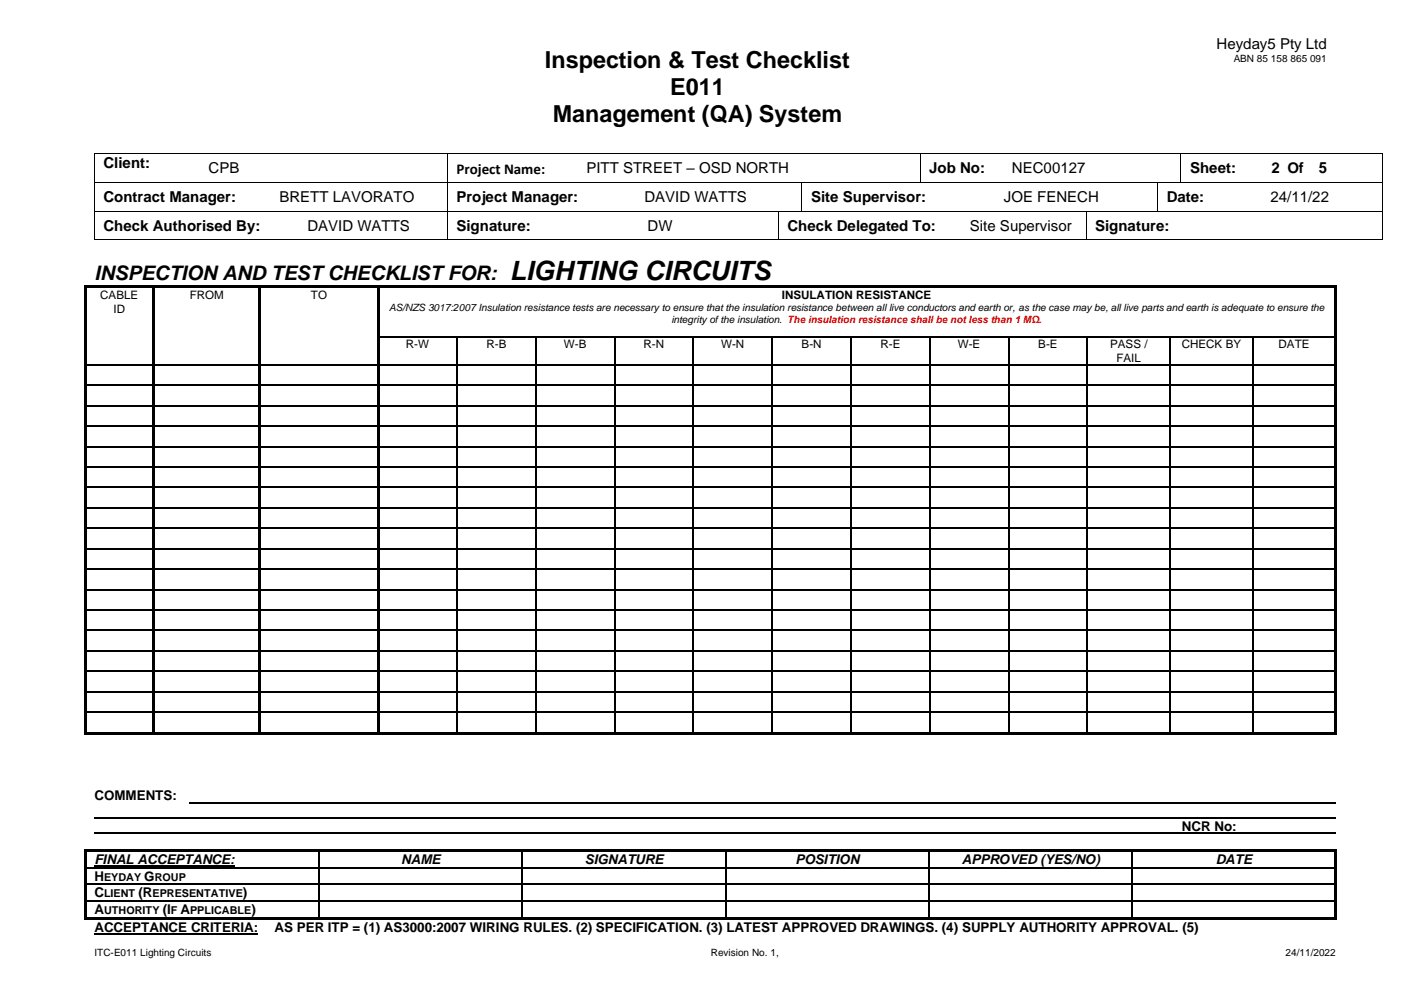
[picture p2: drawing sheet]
<svg xmlns="http://www.w3.org/2000/svg" width="297mm" height="210mm" viewBox="0 0 297 210" stroke-linecap="round" stroke-linejoin="round" font-family="sans-serif">
<defs><g id="words">
<text font-size="5.6" x="107.9" y="59.2">LIGHTING CIRCUITS</text>
<g font-size="5">
<text x="115.3" y="14.4">Inspection &amp; Test Checklist</text>
<text x="141.8" y="20.1">E011</text>
<text x="116.9" y="25.8">Management (QA) System</text>
</g>
<text font-size="4.2" x="20" y="59.2">INSPECTION AND TEST CHECKLIST FOR:</text>
<g font-size="3.2">
<text x="257.4" y="10.5">Heyday5 Pty Ltd</text>
<text x="21.9" y="35.6">Client:</text>
<text x="44.1" y="36.6">CPB</text>
<text x="96.6" y="36.7">Project Name:</text>
<text x="124.1" y="36.6">PITT STREET – OSD NORTH</text>
<text x="196.6" y="36.6">Job No:</text>
<text x="214.1" y="36.6">NEC00127</text>
<text x="251.8" y="36.6">Sheet:</text>
<text x="269" y="36.6">2 Of</text>
<text x="279" y="36.6">5</text>
<text x="21.9" y="42.8">Contract Manager:</text>
<text x="59.1" y="42.8">BRETT LAVORATO</text>
<text x="96.6" y="42.8">Project Manager:</text>
<text x="136.3" y="42.8">DAVID WATTS</text>
<text x="171.6" y="42.8">Site Supervisor:</text>
<text x="212.4" y="42.8">JOE FENECH</text>
<text x="246.8" y="42.8">Date:</text>
<text x="268.8" y="42.8">24/11/22</text>
<text x="21.9" y="48.8">Check Authorised By:</text>
<text x="65" y="48.8">DAVID WATTS</text>
<text x="96.6" y="48.8">Signature:</text>
<text x="137" y="48.8">DW</text>
<text x="166.6" y="48.8">Check Delegated To:</text>
<text x="205.2" y="48.8">Site Supervisor</text>
<text x="231.7" y="48.8">Signature:</text>
</g>
<g font-size="2.8">
<text x="20" y="169.3">COMMENTS:</text>
<text x="250.1" y="175.8">NCR No:</text>
<text x="20" y="182.8">FINAL ACCEPTANCE:</text>
<text x="84.9" y="182.8">NAME</text>
<text x="123.7" y="182.8">SIGNATURE</text>
<text x="168.3" y="182.8">POSITION</text>
<text x="203.5" y="182.8">APPROVED (YES/NO)</text>
<text x="257.2" y="182.8">DATE</text>
<text x="20" y="186.3">H</text>
<text x="20" y="189.8">C</text>
<text x="29.3" y="189.8">(R</text>
<text x="30.5" y="186.3">G</text>
<text x="51.4" y="189.8">)</text>
<text x="20" y="193.3">A</text>
<text x="20" y="197.1">ACCEPTANCE CRITERIA:</text>
<text x="34.4" y="193.3">(I</text>
<text x="38.2" y="193.3">A</text>
<text x="53.2" y="193.3">)</text>
<text x="58.1" y="197.1">AS PER ITP = (1) AS3000:2007 WIRING RULES. (2) SPECIFICATION. (3) LATEST APPROVED DRAWINGS. (4) SUPPLY AUTHORITY APPROVAL. (5)</text>
</g>
<g font-size="2.5">
<text x="21.2" y="63.3">CABLE</text>
<text x="40.1" y="63.3">FROM</text>
<text x="65.8" y="63.3">TO</text>
<text x="165.4" y="63.3">INSULATION RESISTANCE</text>
<text x="24" y="66.1">ID</text>
<text x="85.9" y="73.7">R-W</text>
<text x="102.9" y="73.7">R-B</text>
<text x="119.3" y="73.7">W-B</text>
<text x="136.2" y="73.7">R-N</text>
<text x="152.6" y="73.7">W-N</text>
<text x="169.6" y="73.7">B-N</text>
<text x="186.3" y="73.7">R-E</text>
<text x="202.6" y="73.7">W-E</text>
<text x="219.7" y="73.7">B-E</text>
<text x="234.9" y="73.7">PASS /</text>
<text x="236.2" y="76.5">FAIL</text>
<text x="250" y="73.7">CHECK BY</text>
<text x="270.5" y="73.7">DATE</text>
</g>
<g font-size="2.3">
<text x="22" y="186.3">EYDAY</text>
<text x="22" y="189.8">LIENT</text>
<text x="32.3" y="189.8">EPRESENTATIVE</text>
<text x="32.7" y="186.3">ROUP</text>
<text x="22" y="193.3">UTHORITY</text>
<text x="36.2" y="193.3">F</text>
<text x="40.2" y="193.3">PPLICABLE</text>
</g>
<g font-size="2.1">
<text x="261" y="13.1">ABN 85 158 865 091</text>
<text x="82.4" y="65.8">AS/NZS 3017:2007 Insulation resistance tests are necessary to ensure that the insulation resistance between all live conductors and earth or, as the case may be, all live parts and earth is adequate to ensure the</text>
<text x="142.1" y="68.2">integrity of the insulation. The insulation resistance shall be not less than 1 MΩ.</text>
<text x="20" y="202.1">ITC-E011 Lighting Circuits</text>
<text x="150.4" y="202.1">Revision No. 1,</text>
<text x="272" y="202.1">24/11/2022</text>
</g>
</g></defs>
<g fill="#000">
<path d="M19.9 32.4h.2v.2h-.2z" fill-rule="evenodd"/>
<path d="M19.9 32.4h.2v.2h-.2z" fill-rule="evenodd"/>
<path d="M19.9 38.6h.2v.2h-.2z" fill-rule="evenodd"/>
<path d="M42.2 32.4h.2v.2h-.2z" fill-rule="evenodd"/>
<path d="M42.2 38.6h.2v.2h-.2z" fill-rule="evenodd"/>
<path d="M52.2 38.6h.1v.2h-.1z" fill-rule="evenodd"/>
<path d="M94.5 32.4h.2v.2h-.2z" fill-rule="evenodd"/>
<path d="M94.5 38.6h.2v.2h-.2z" fill-rule="evenodd"/>
<path d="M122.1 32.4h.2v.2h-.2z" fill-rule="evenodd"/>
<path d="M122.1 38.6h.2v.2h-.2z" fill-rule="evenodd"/>
<path d="M124.6 38.6h.2v.2h-.2z" fill-rule="evenodd"/>
<path d="M169.6 38.6h.1v.2h-.1z" fill-rule="evenodd"/>
<path d="M194.6 32.4h.2v.2h-.2z" fill-rule="evenodd"/>
<path d="M194.6 38.6h.2v.2h-.2z" fill-rule="evenodd"/>
<path d="M199.9 38.6h.2v.2h-.2z" fill-rule="evenodd"/>
<path d="M212.2 32.4h.1v.2h-.1z" fill-rule="evenodd"/>
<path d="M212.2 38.6h.1v.2h-.1z" fill-rule="evenodd"/>
<path d="M244.9 38.6h.1v.2h-.1z" fill-rule="evenodd"/>
<path d="M249.8 32.4h.1v.2h-.1z" fill-rule="evenodd"/>
<path d="M249.8 38.6h.1v.2h-.1z" fill-rule="evenodd"/>
<path d="M257.4 38.6h.2v.2h-.2z" fill-rule="evenodd"/>
<path d="M264.9 32.4h.1v.2h-.1z" fill-rule="evenodd"/>
<path d="M264.9 38.6h.1v.2h-.1z" fill-rule="evenodd"/>
<path d="M292.5 32.4h.2v.2h-.2z" fill-rule="evenodd"/>
<path d="M292.5 32.4h.2v.2h-.2z" fill-rule="evenodd"/>
<path d="M292.5 38.6h.2v.2h-.2z" fill-rule="evenodd"/>
<path d="M19.9 44.5h.2v.2h-.2z" fill-rule="evenodd"/>
<path d="M19.9 50.5h.2v.2h-.2z" fill-rule="evenodd"/>
<path d="M19.9 50.5h.2v.2h-.2z" fill-rule="evenodd"/>
<path d="M52.2 44.5h.1v.2h-.1z" fill-rule="evenodd"/>
<path d="M56.9 50.5h.2v.2h-.2z" fill-rule="evenodd"/>
<path d="M57.2 44.5h.1v.2h-.1z" fill-rule="evenodd"/>
<path d="M94.5 44.5h.2v.2h-.2z" fill-rule="evenodd"/>
<path d="M94.5 50.5h.2v.2h-.2z" fill-rule="evenodd"/>
<path d="M114.4 50.5h.2v.2h-.2z" fill-rule="evenodd"/>
<path d="M114.7 44.5h.1v.2h-.1z" fill-rule="evenodd"/>
<path d="M124.6 44.5h.2v.2h-.2z" fill-rule="evenodd"/>
<path d="M164.6 44.5h.1v.2h-.1z" fill-rule="evenodd"/>
<path d="M164.6 50.5h.1v.2h-.1z" fill-rule="evenodd"/>
<path d="M169.6 44.5h.1v.2h-.1z" fill-rule="evenodd"/>
<path d="M199.9 44.5h.2v.2h-.2z" fill-rule="evenodd"/>
<path d="M201.9 50.5h.2v.2h-.2z" fill-rule="evenodd"/>
<path d="M202.2 44.5h.1v.2h-.1z" fill-rule="evenodd"/>
<path d="M229.7 44.5h.2v.2h-.2z" fill-rule="evenodd"/>
<path d="M229.7 50.5h.2v.2h-.2z" fill-rule="evenodd"/>
<path d="M244.9 44.5h.1v.2h-.1z" fill-rule="evenodd"/>
<path d="M249.6 50.5h.2v.2h-.2z" fill-rule="evenodd"/>
<path d="M249.9 44.5h.1v.2h-.1z" fill-rule="evenodd"/>
<path d="M257.4 44.5h.2v.2h-.2z" fill-rule="evenodd"/>
<path d="M292.5 44.5h.2v.2h-.2z" fill-rule="evenodd"/>
<path d="M292.5 50.5h.2v.2h-.2z" fill-rule="evenodd"/>
<path d="M292.5 50.5h.2v.2h-.2z" fill-rule="evenodd"/>
<path d="M17.8 60.4h.5v.6h-.5z" fill-rule="evenodd"/>
<path d="M17.8 60.4h.5v.5h-.5z" fill-rule="evenodd"/>
<path d="M17.8 61h.5v10.1h-.5z" fill-rule="evenodd"/>
<path d="M17.8 71.1h.5v.2h-.5z" fill-rule="evenodd"/>
<path d="M17.8 71.3h.5v5.7h-.5z" fill-rule="evenodd"/>
<path d="M17.8 77h.5v.3h-.5z" fill-rule="evenodd"/>
<path d="M18.3 60.4h13.9v.5h-13.9z" fill-rule="evenodd"/>
<path d="M32.2 60.9l.5 .1z" fill-rule="evenodd"/>
<path d="M32.2 60.4h.5v.5h-.5z" fill-rule="evenodd"/>
<path d="M32.2 61h.5v10.1h-.5z" fill-rule="evenodd"/>
<path d="M32.2 71.1h.5v.2h-.5z" fill-rule="evenodd"/>
<path d="M32.2 71.3h.5v5.7h-.5z" fill-rule="evenodd"/>
<path d="M32.2 77h.5v.3h-.5z" fill-rule="evenodd"/>
<path d="M32.7 60.4h22v.5h-22z" fill-rule="evenodd"/>
<path d="M54.7 60.9l.6 .1z" fill-rule="evenodd"/>
<path d="M54.7 60.4h.6v.5h-.6z" fill-rule="evenodd"/>
<path d="M54.7 61h.6v10.1h-.6z" fill-rule="evenodd"/>
<path d="M54.7 71.1h.6v.2h-.6z" fill-rule="evenodd"/>
<path d="M54.7 71.3h.6v5.7h-.6z" fill-rule="evenodd"/>
<path d="M54.7 77h.6v.3h-.6z" fill-rule="evenodd"/>
<path d="M55.3 60.4h24.5v.5h-24.5z" fill-rule="evenodd"/>
<path d="M79.8 60.9l.5 .1z" fill-rule="evenodd"/>
<path d="M79.8 60.4h.5v.5h-.5z" fill-rule="evenodd"/>
<path d="M79.8 61h.5v10.1h-.5z" fill-rule="evenodd"/>
<path d="M79.8 71.1h.5v.2h-.5z" fill-rule="evenodd"/>
<path d="M79.8 71.3h.5v5.7h-.5z" fill-rule="evenodd"/>
<path d="M79.8 77h.5v.3h-.5z" fill-rule="evenodd"/>
<path d="M80.3 60.4h202v.5h-202z" fill-rule="evenodd"/>
<path d="M96.5 71.1h.3v.2h-.3z" fill-rule="evenodd"/>
<path d="M96.5 77h.3v.3h-.3z" fill-rule="evenodd"/>
<path d="M113.2 71.1h.3v.2h-.3z" fill-rule="evenodd"/>
<path d="M113.2 77h.3v.3h-.3z" fill-rule="evenodd"/>
<path d="M129.9 71.1h.3v.2h-.3z" fill-rule="evenodd"/>
<path d="M129.9 77h.3v.3h-.3z" fill-rule="evenodd"/>
<path d="M146.6 71.1h.2v.2h-.2z" fill-rule="evenodd"/>
<path d="M146.6 77h.2v.3h-.2z" fill-rule="evenodd"/>
<path d="M163.2 71.1h.3v.2h-.3z" fill-rule="evenodd"/>
<path d="M163.2 77h.3v.3h-.3z" fill-rule="evenodd"/>
<path d="M179.9 71.1h.3v.2h-.3z" fill-rule="evenodd"/>
<path d="M179.9 77h.3v.3h-.3z" fill-rule="evenodd"/>
<path d="M196.6 71.1h.2v.2h-.2z" fill-rule="evenodd"/>
<path d="M196.6 77h.2v.3h-.2z" fill-rule="evenodd"/>
<path d="M213.3 71.1h.2v.2h-.2z" fill-rule="evenodd"/>
<path d="M213.3 77h.2v.3h-.2z" fill-rule="evenodd"/>
<path d="M229.9 71.1h.3v.2h-.3z" fill-rule="evenodd"/>
<path d="M229.9 77h.3v.3h-.3z" fill-rule="evenodd"/>
<path d="M247.4 71.1h.3v.2h-.3z" fill-rule="evenodd"/>
<path d="M247.4 77h.3v.3h-.3z" fill-rule="evenodd"/>
<path d="M264.9 71.1h.3v.2h-.3z" fill-rule="evenodd"/>
<path d="M264.9 77h.3v.3h-.3z" fill-rule="evenodd"/>
<path d="M282.3 60.4h.5v.6h-.5z" fill-rule="evenodd"/>
<path d="M282.3 60.4h.5v.5h-.5z" fill-rule="evenodd"/>
<path d="M282.3 61h.5v10.1h-.5z" fill-rule="evenodd"/>
<path d="M282.3 71.1h.5v.2h-.5z" fill-rule="evenodd"/>
<path d="M282.3 71.3h.5v5.7h-.5z" fill-rule="evenodd"/>
<path d="M282.3 77h.5v.3h-.5z" fill-rule="evenodd"/>
<path d="M17.8 77.3h.5v4h-.5z" fill-rule="evenodd"/>
<path d="M17.8 81.3h.5v.3h-.5z" fill-rule="evenodd"/>
<path d="M17.8 81.6h.5v4.1h-.5z" fill-rule="evenodd"/>
<path d="M17.8 85.7h.5v.3h-.5z" fill-rule="evenodd"/>
<path d="M17.8 86h.5v4h-.5z" fill-rule="evenodd"/>
<path d="M17.8 90h.5v.3h-.5z" fill-rule="evenodd"/>
<path d="M17.8 90.3h.5v4h-.5z" fill-rule="evenodd"/>
<path d="M17.8 94.3h.5v.3h-.5z" fill-rule="evenodd"/>
<path d="M17.8 94.6h.5v4.1h-.5z" fill-rule="evenodd"/>
<path d="M17.8 98.7h.5v.2h-.5z" fill-rule="evenodd"/>
<path d="M32.2 77.3h.5v4h-.5z" fill-rule="evenodd"/>
<path d="M32.2 81.3h.5v.3h-.5z" fill-rule="evenodd"/>
<path d="M32.2 81.6h.5v4.1h-.5z" fill-rule="evenodd"/>
<path d="M32.2 85.7h.5v.3h-.5z" fill-rule="evenodd"/>
<path d="M32.2 86h.5v4h-.5z" fill-rule="evenodd"/>
<path d="M32.2 90h.5v.3h-.5z" fill-rule="evenodd"/>
<path d="M32.2 90.3h.5v4h-.5z" fill-rule="evenodd"/>
<path d="M32.2 94.3h.5v.3h-.5z" fill-rule="evenodd"/>
<path d="M32.2 94.6h.5v4.1h-.5z" fill-rule="evenodd"/>
<path d="M32.2 98.7h.5v.2h-.5z" fill-rule="evenodd"/>
<path d="M54.7 77.3h.6v4h-.6z" fill-rule="evenodd"/>
<path d="M54.7 81.3h.6v.3h-.6z" fill-rule="evenodd"/>
<path d="M54.7 81.6h.6v4.1h-.6z" fill-rule="evenodd"/>
<path d="M54.7 85.7h.6v.3h-.6z" fill-rule="evenodd"/>
<path d="M54.7 86h.6v4h-.6z" fill-rule="evenodd"/>
<path d="M54.7 90h.6v.3h-.6z" fill-rule="evenodd"/>
<path d="M54.7 90.3h.6v4h-.6z" fill-rule="evenodd"/>
<path d="M54.7 94.3h.6v.3h-.6z" fill-rule="evenodd"/>
<path d="M54.7 94.6h.6v4.1h-.6z" fill-rule="evenodd"/>
<path d="M54.7 98.7h.6v.2h-.6z" fill-rule="evenodd"/>
<path d="M79.8 77.3h.5v4h-.5z" fill-rule="evenodd"/>
<path d="M79.8 81.3h.5v.3h-.5z" fill-rule="evenodd"/>
<path d="M79.8 81.6h.5v4.1h-.5z" fill-rule="evenodd"/>
<path d="M79.8 85.7h.5v.3h-.5z" fill-rule="evenodd"/>
<path d="M79.8 86h.5v4h-.5z" fill-rule="evenodd"/>
<path d="M79.8 90h.5v.3h-.5z" fill-rule="evenodd"/>
<path d="M79.8 90.3h.5v4h-.5z" fill-rule="evenodd"/>
<path d="M79.8 94.3h.5v.3h-.5z" fill-rule="evenodd"/>
<path d="M79.8 94.6h.5v4.1h-.5z" fill-rule="evenodd"/>
<path d="M79.8 98.7h.5v.2h-.5z" fill-rule="evenodd"/>
<path d="M96.5 81.3h.3v.3h-.3z" fill-rule="evenodd"/>
<path d="M96.5 85.7h.3v.3h-.3z" fill-rule="evenodd"/>
<path d="M96.5 90h.3v.3h-.3z" fill-rule="evenodd"/>
<path d="M96.5 94.3h.3v.3h-.3z" fill-rule="evenodd"/>
<path d="M96.5 98.7h.3v.2h-.3z" fill-rule="evenodd"/>
<path d="M113.2 81.3h.3v.3h-.3z" fill-rule="evenodd"/>
<path d="M113.2 85.7h.3v.3h-.3z" fill-rule="evenodd"/>
<path d="M113.2 90h.3v.3h-.3z" fill-rule="evenodd"/>
<path d="M113.2 94.3h.3v.3h-.3z" fill-rule="evenodd"/>
<path d="M113.2 98.7h.3v.2h-.3z" fill-rule="evenodd"/>
<path d="M129.9 81.3h.3v.3h-.3z" fill-rule="evenodd"/>
<path d="M129.9 85.7h.3v.3h-.3z" fill-rule="evenodd"/>
<path d="M129.9 90h.3v.3h-.3z" fill-rule="evenodd"/>
<path d="M129.9 94.3h.3v.3h-.3z" fill-rule="evenodd"/>
<path d="M129.9 98.7h.3v.2h-.3z" fill-rule="evenodd"/>
<path d="M146.6 81.3h.2v.3h-.2z" fill-rule="evenodd"/>
<path d="M146.6 85.7h.2v.3h-.2z" fill-rule="evenodd"/>
<path d="M146.6 90h.2v.3h-.2z" fill-rule="evenodd"/>
<path d="M146.6 94.3h.2v.3h-.2z" fill-rule="evenodd"/>
<path d="M146.6 98.7h.2v.2h-.2z" fill-rule="evenodd"/>
<path d="M163.2 81.3h.3v.3h-.3z" fill-rule="evenodd"/>
<path d="M163.2 85.7h.3v.3h-.3z" fill-rule="evenodd"/>
<path d="M163.2 90h.3v.3h-.3z" fill-rule="evenodd"/>
<path d="M163.2 94.3h.3v.3h-.3z" fill-rule="evenodd"/>
<path d="M163.2 98.7h.3v.2h-.3z" fill-rule="evenodd"/>
<path d="M179.9 81.3h.3v.3h-.3z" fill-rule="evenodd"/>
<path d="M179.9 85.7h.3v.3h-.3z" fill-rule="evenodd"/>
<path d="M179.9 90h.3v.3h-.3z" fill-rule="evenodd"/>
<path d="M179.9 94.3h.3v.3h-.3z" fill-rule="evenodd"/>
<path d="M179.9 98.7h.3v.2h-.3z" fill-rule="evenodd"/>
<path d="M196.6 81.3h.2v.3h-.2z" fill-rule="evenodd"/>
<path d="M196.6 85.7h.2v.3h-.2z" fill-rule="evenodd"/>
<path d="M196.6 90h.2v.3h-.2z" fill-rule="evenodd"/>
<path d="M196.6 94.3h.2v.3h-.2z" fill-rule="evenodd"/>
<path d="M196.6 98.7h.2v.2h-.2z" fill-rule="evenodd"/>
<path d="M213.3 81.3h.2v.3h-.2z" fill-rule="evenodd"/>
<path d="M213.3 85.7h.2v.3h-.2z" fill-rule="evenodd"/>
<path d="M213.3 90h.2v.3h-.2z" fill-rule="evenodd"/>
<path d="M213.3 94.3h.2v.3h-.2z" fill-rule="evenodd"/>
<path d="M213.3 98.7h.2v.2h-.2z" fill-rule="evenodd"/>
<path d="M229.9 81.3h.3v.3h-.3z" fill-rule="evenodd"/>
<path d="M229.9 85.7h.3v.3h-.3z" fill-rule="evenodd"/>
<path d="M229.9 90h.3v.3h-.3z" fill-rule="evenodd"/>
<path d="M229.9 94.3h.3v.3h-.3z" fill-rule="evenodd"/>
<path d="M229.9 98.7h.3v.2h-.3z" fill-rule="evenodd"/>
<path d="M247.4 81.3h.3v.3h-.3z" fill-rule="evenodd"/>
<path d="M247.4 85.7h.3v.3h-.3z" fill-rule="evenodd"/>
<path d="M247.4 90h.3v.3h-.3z" fill-rule="evenodd"/>
<path d="M247.4 94.3h.3v.3h-.3z" fill-rule="evenodd"/>
<path d="M247.4 98.7h.3v.2h-.3z" fill-rule="evenodd"/>
<path d="M264.9 81.3h.3v.3h-.3z" fill-rule="evenodd"/>
<path d="M264.9 85.7h.3v.3h-.3z" fill-rule="evenodd"/>
<path d="M264.9 90h.3v.3h-.3z" fill-rule="evenodd"/>
<path d="M264.9 94.3h.3v.3h-.3z" fill-rule="evenodd"/>
<path d="M264.9 98.7h.3v.2h-.3z" fill-rule="evenodd"/>
<path d="M282.3 77.3h.5v4h-.5z" fill-rule="evenodd"/>
<path d="M282.3 81.3h.5v.3h-.5z" fill-rule="evenodd"/>
<path d="M282.3 81.6h.5v4.1h-.5z" fill-rule="evenodd"/>
<path d="M282.3 85.7h.5v.3h-.5z" fill-rule="evenodd"/>
<path d="M282.3 86h.5v4h-.5z" fill-rule="evenodd"/>
<path d="M282.3 90h.5v.3h-.5z" fill-rule="evenodd"/>
<path d="M282.3 90.3h.5v4h-.5z" fill-rule="evenodd"/>
<path d="M282.3 94.3h.5v.3h-.5z" fill-rule="evenodd"/>
<path d="M282.3 94.6h.5v4.1h-.5z" fill-rule="evenodd"/>
<path d="M282.3 98.7h.5v.2h-.5z" fill-rule="evenodd"/>
<path d="M17.8 98.9h.5v4.1h-.5z" fill-rule="evenodd"/>
<path d="M17.8 103h.5v.2h-.5z" fill-rule="evenodd"/>
<path d="M17.8 103.2h.5v4.1h-.5z" fill-rule="evenodd"/>
<path d="M17.8 107.3h.5v.2h-.5z" fill-rule="evenodd"/>
<path d="M17.8 107.5h.5v4.1h-.5z" fill-rule="evenodd"/>
<path d="M17.8 111.6h.5v.3h-.5z" fill-rule="evenodd"/>
<path d="M17.8 111.9h.5v4h-.5z" fill-rule="evenodd"/>
<path d="M17.8 115.9h.5v.3h-.5z" fill-rule="evenodd"/>
<path d="M32.2 98.9h.5v4.1h-.5z" fill-rule="evenodd"/>
<path d="M32.2 103h.5v.2h-.5z" fill-rule="evenodd"/>
<path d="M32.2 103.2h.5v4.1h-.5z" fill-rule="evenodd"/>
<path d="M32.2 107.3h.5v.2h-.5z" fill-rule="evenodd"/>
<path d="M32.2 107.5h.5v4.1h-.5z" fill-rule="evenodd"/>
<path d="M32.2 111.6h.5v.3h-.5z" fill-rule="evenodd"/>
<path d="M32.2 111.9h.5v4h-.5z" fill-rule="evenodd"/>
<path d="M32.2 115.9h.5v.3h-.5z" fill-rule="evenodd"/>
<path d="M54.7 98.9h.6v4.1h-.6z" fill-rule="evenodd"/>
<path d="M54.7 103h.6v.2h-.6z" fill-rule="evenodd"/>
<path d="M54.7 103.2h.6v4.1h-.6z" fill-rule="evenodd"/>
<path d="M54.7 107.3h.6v.2h-.6z" fill-rule="evenodd"/>
<path d="M54.7 107.5h.6v4.1h-.6z" fill-rule="evenodd"/>
<path d="M54.7 111.6h.6v.3h-.6z" fill-rule="evenodd"/>
<path d="M54.7 111.9h.6v4h-.6z" fill-rule="evenodd"/>
<path d="M54.7 115.9h.6v.3h-.6z" fill-rule="evenodd"/>
<path d="M79.8 98.9h.5v4.1h-.5z" fill-rule="evenodd"/>
<path d="M79.8 103h.5v.2h-.5z" fill-rule="evenodd"/>
<path d="M79.8 103.2h.5v4.1h-.5z" fill-rule="evenodd"/>
<path d="M79.8 107.3h.5v.2h-.5z" fill-rule="evenodd"/>
<path d="M79.8 107.5h.5v4.1h-.5z" fill-rule="evenodd"/>
<path d="M79.8 111.6h.5v.3h-.5z" fill-rule="evenodd"/>
<path d="M79.8 111.9h.5v4h-.5z" fill-rule="evenodd"/>
<path d="M79.8 115.9h.5v.3h-.5z" fill-rule="evenodd"/>
<path d="M96.5 103h.3v.2h-.3z" fill-rule="evenodd"/>
<path d="M96.5 107.3h.3v.2h-.3z" fill-rule="evenodd"/>
<path d="M96.5 111.6h.3v.3h-.3z" fill-rule="evenodd"/>
<path d="M96.5 115.9h.3v.3h-.3z" fill-rule="evenodd"/>
<path d="M113.2 103h.3v.2h-.3z" fill-rule="evenodd"/>
<path d="M113.2 107.3h.3v.2h-.3z" fill-rule="evenodd"/>
<path d="M113.2 111.6h.3v.3h-.3z" fill-rule="evenodd"/>
<path d="M113.2 115.9h.3v.3h-.3z" fill-rule="evenodd"/>
<path d="M129.9 103h.3v.2h-.3z" fill-rule="evenodd"/>
<path d="M129.9 107.3h.3v.2h-.3z" fill-rule="evenodd"/>
<path d="M129.9 111.6h.3v.3h-.3z" fill-rule="evenodd"/>
<path d="M129.9 115.9h.3v.3h-.3z" fill-rule="evenodd"/>
<path d="M146.6 103h.2v.2h-.2z" fill-rule="evenodd"/>
<path d="M146.6 107.3h.2v.2h-.2z" fill-rule="evenodd"/>
<path d="M146.6 111.6h.2v.3h-.2z" fill-rule="evenodd"/>
<path d="M146.6 115.9h.2v.3h-.2z" fill-rule="evenodd"/>
<path d="M163.2 103h.3v.2h-.3z" fill-rule="evenodd"/>
<path d="M163.2 107.3h.3v.2h-.3z" fill-rule="evenodd"/>
<path d="M163.2 111.6h.3v.3h-.3z" fill-rule="evenodd"/>
<path d="M163.2 115.9h.3v.3h-.3z" fill-rule="evenodd"/>
<path d="M179.9 103h.3v.2h-.3z" fill-rule="evenodd"/>
<path d="M179.9 107.3h.3v.2h-.3z" fill-rule="evenodd"/>
<path d="M179.9 111.6h.3v.3h-.3z" fill-rule="evenodd"/>
<path d="M179.9 115.9h.3v.3h-.3z" fill-rule="evenodd"/>
<path d="M196.6 103h.2v.2h-.2z" fill-rule="evenodd"/>
<path d="M196.6 107.3h.2v.2h-.2z" fill-rule="evenodd"/>
<path d="M196.6 111.6h.2v.3h-.2z" fill-rule="evenodd"/>
<path d="M196.6 115.9h.2v.3h-.2z" fill-rule="evenodd"/>
<path d="M213.3 103h.2v.2h-.2z" fill-rule="evenodd"/>
<path d="M213.3 107.3h.2v.2h-.2z" fill-rule="evenodd"/>
<path d="M213.3 111.6h.2v.3h-.2z" fill-rule="evenodd"/>
<path d="M213.3 115.9h.2v.3h-.2z" fill-rule="evenodd"/>
<path d="M229.9 103h.3v.2h-.3z" fill-rule="evenodd"/>
<path d="M229.9 107.3h.3v.2h-.3z" fill-rule="evenodd"/>
<path d="M229.9 111.6h.3v.3h-.3z" fill-rule="evenodd"/>
<path d="M229.9 115.9h.3v.3h-.3z" fill-rule="evenodd"/>
<path d="M247.4 103h.3v.2h-.3z" fill-rule="evenodd"/>
<path d="M247.4 107.3h.3v.2h-.3z" fill-rule="evenodd"/>
<path d="M247.4 111.6h.3v.3h-.3z" fill-rule="evenodd"/>
<path d="M247.4 115.9h.3v.3h-.3z" fill-rule="evenodd"/>
<path d="M264.9 103h.3v.2h-.3z" fill-rule="evenodd"/>
<path d="M264.9 107.3h.3v.2h-.3z" fill-rule="evenodd"/>
<path d="M264.9 111.6h.3v.3h-.3z" fill-rule="evenodd"/>
<path d="M264.9 115.9h.3v.3h-.3z" fill-rule="evenodd"/>
<path d="M282.3 98.9h.5v4.1h-.5z" fill-rule="evenodd"/>
<path d="M282.3 103h.5v.2h-.5z" fill-rule="evenodd"/>
<path d="M282.3 103.2h.5v4.1h-.5z" fill-rule="evenodd"/>
<path d="M282.3 107.3h.5v.2h-.5z" fill-rule="evenodd"/>
<path d="M282.3 107.5h.5v4.1h-.5z" fill-rule="evenodd"/>
<path d="M282.3 111.6h.5v.3h-.5z" fill-rule="evenodd"/>
<path d="M282.3 111.9h.5v4h-.5z" fill-rule="evenodd"/>
<path d="M282.3 115.9h.5v.3h-.5z" fill-rule="evenodd"/>
<path d="M17.8 116.2h.5v4.1h-.5z" fill-rule="evenodd"/>
<path d="M17.8 120.3h.5v.2h-.5z" fill-rule="evenodd"/>
<path d="M17.8 120.5h.5v4.1h-.5z" fill-rule="evenodd"/>
<path d="M17.8 124.6h.5v.2h-.5z" fill-rule="evenodd"/>
<path d="M17.8 124.8h.5v4.1h-.5z" fill-rule="evenodd"/>
<path d="M17.8 128.9h.5v.2h-.5z" fill-rule="evenodd"/>
<path d="M17.8 129.1h.5v4.1h-.5z" fill-rule="evenodd"/>
<path d="M17.8 133.2h.5v.3h-.5z" fill-rule="evenodd"/>
<path d="M17.8 133.5h.5v4h-.5z" fill-rule="evenodd"/>
<path d="M17.8 137.5h.5v.3h-.5z" fill-rule="evenodd"/>
<path d="M32.2 116.2h.5v4.1h-.5z" fill-rule="evenodd"/>
<path d="M32.2 120.3h.5v.2h-.5z" fill-rule="evenodd"/>
<path d="M32.2 120.5h.5v4.1h-.5z" fill-rule="evenodd"/>
<path d="M32.2 124.6h.5v.2h-.5z" fill-rule="evenodd"/>
<path d="M32.2 124.8h.5v4.1h-.5z" fill-rule="evenodd"/>
<path d="M32.2 128.9h.5v.2h-.5z" fill-rule="evenodd"/>
<path d="M32.2 129.1h.5v4.1h-.5z" fill-rule="evenodd"/>
<path d="M32.2 133.2h.5v.3h-.5z" fill-rule="evenodd"/>
<path d="M32.2 133.5h.5v4h-.5z" fill-rule="evenodd"/>
<path d="M32.2 137.5h.5v.3h-.5z" fill-rule="evenodd"/>
<path d="M54.7 116.2h.6v4.1h-.6z" fill-rule="evenodd"/>
<path d="M54.7 120.3h.6v.2h-.6z" fill-rule="evenodd"/>
<path d="M54.7 120.5h.6v4.1h-.6z" fill-rule="evenodd"/>
<path d="M54.7 124.6h.6v.2h-.6z" fill-rule="evenodd"/>
<path d="M54.7 124.8h.6v4.1h-.6z" fill-rule="evenodd"/>
<path d="M54.7 128.9h.6v.2h-.6z" fill-rule="evenodd"/>
<path d="M54.7 129.1h.6v4.1h-.6z" fill-rule="evenodd"/>
<path d="M54.7 133.2h.6v.3h-.6z" fill-rule="evenodd"/>
<path d="M54.7 133.5h.6v4h-.6z" fill-rule="evenodd"/>
<path d="M54.7 137.5h.6v.3h-.6z" fill-rule="evenodd"/>
<path d="M79.8 116.2h.5v4.1h-.5z" fill-rule="evenodd"/>
<path d="M79.8 120.3h.5v.2h-.5z" fill-rule="evenodd"/>
<path d="M79.8 120.5h.5v4.1h-.5z" fill-rule="evenodd"/>
<path d="M79.8 124.6h.5v.2h-.5z" fill-rule="evenodd"/>
<path d="M79.8 124.8h.5v4.1h-.5z" fill-rule="evenodd"/>
<path d="M79.8 128.9h.5v.2h-.5z" fill-rule="evenodd"/>
<path d="M79.8 129.1h.5v4.1h-.5z" fill-rule="evenodd"/>
<path d="M79.8 133.2h.5v.3h-.5z" fill-rule="evenodd"/>
<path d="M79.8 133.5h.5v4h-.5z" fill-rule="evenodd"/>
<path d="M79.8 137.5h.5v.3h-.5z" fill-rule="evenodd"/>
<path d="M96.5 120.3h.3v.2h-.3z" fill-rule="evenodd"/>
<path d="M96.5 124.6h.3v.2h-.3z" fill-rule="evenodd"/>
<path d="M96.5 128.9h.3v.2h-.3z" fill-rule="evenodd"/>
<path d="M96.5 133.2h.3v.3h-.3z" fill-rule="evenodd"/>
<path d="M96.5 137.5h.3v.3h-.3z" fill-rule="evenodd"/>
<path d="M113.2 120.3h.3v.2h-.3z" fill-rule="evenodd"/>
<path d="M113.2 124.6h.3v.2h-.3z" fill-rule="evenodd"/>
<path d="M113.2 128.9h.3v.2h-.3z" fill-rule="evenodd"/>
<path d="M113.2 133.2h.3v.3h-.3z" fill-rule="evenodd"/>
<path d="M113.2 137.5h.3v.3h-.3z" fill-rule="evenodd"/>
<path d="M129.9 120.3h.3v.2h-.3z" fill-rule="evenodd"/>
<path d="M129.9 124.6h.3v.2h-.3z" fill-rule="evenodd"/>
<path d="M129.9 128.9h.3v.2h-.3z" fill-rule="evenodd"/>
<path d="M129.9 133.2h.3v.3h-.3z" fill-rule="evenodd"/>
<path d="M129.9 137.5h.3v.3h-.3z" fill-rule="evenodd"/>
<path d="M146.6 120.3h.2v.2h-.2z" fill-rule="evenodd"/>
<path d="M146.6 124.6h.2v.2h-.2z" fill-rule="evenodd"/>
<path d="M146.6 128.9h.2v.2h-.2z" fill-rule="evenodd"/>
<path d="M146.6 133.2h.2v.3h-.2z" fill-rule="evenodd"/>
<path d="M146.6 137.5h.2v.3h-.2z" fill-rule="evenodd"/>
<path d="M163.2 120.3h.3v.2h-.3z" fill-rule="evenodd"/>
<path d="M163.2 124.6h.3v.2h-.3z" fill-rule="evenodd"/>
<path d="M163.2 128.9h.3v.2h-.3z" fill-rule="evenodd"/>
<path d="M163.2 133.2h.3v.3h-.3z" fill-rule="evenodd"/>
<path d="M163.2 137.5h.3v.3h-.3z" fill-rule="evenodd"/>
<path d="M179.9 120.3h.3v.2h-.3z" fill-rule="evenodd"/>
<path d="M179.9 124.6h.3v.2h-.3z" fill-rule="evenodd"/>
<path d="M179.9 128.9h.3v.2h-.3z" fill-rule="evenodd"/>
<path d="M179.9 133.2h.3v.3h-.3z" fill-rule="evenodd"/>
<path d="M179.9 137.5h.3v.3h-.3z" fill-rule="evenodd"/>
<path d="M196.6 120.3h.2v.2h-.2z" fill-rule="evenodd"/>
<path d="M196.6 124.6h.2v.2h-.2z" fill-rule="evenodd"/>
<path d="M196.6 128.9h.2v.2h-.2z" fill-rule="evenodd"/>
<path d="M196.6 133.2h.2v.3h-.2z" fill-rule="evenodd"/>
<path d="M196.6 137.5h.2v.3h-.2z" fill-rule="evenodd"/>
<path d="M213.3 120.3h.2v.2h-.2z" fill-rule="evenodd"/>
<path d="M213.3 124.6h.2v.2h-.2z" fill-rule="evenodd"/>
<path d="M213.3 128.9h.2v.2h-.2z" fill-rule="evenodd"/>
<path d="M213.3 133.2h.2v.3h-.2z" fill-rule="evenodd"/>
<path d="M213.3 137.5h.2v.3h-.2z" fill-rule="evenodd"/>
<path d="M229.9 120.3h.3v.2h-.3z" fill-rule="evenodd"/>
<path d="M229.9 124.6h.3v.2h-.3z" fill-rule="evenodd"/>
<path d="M229.9 128.9h.3v.2h-.3z" fill-rule="evenodd"/>
<path d="M229.9 133.2h.3v.3h-.3z" fill-rule="evenodd"/>
<path d="M229.9 137.5h.3v.3h-.3z" fill-rule="evenodd"/>
<path d="M247.4 120.3h.3v.2h-.3z" fill-rule="evenodd"/>
<path d="M247.4 124.6h.3v.2h-.3z" fill-rule="evenodd"/>
<path d="M247.4 128.9h.3v.2h-.3z" fill-rule="evenodd"/>
<path d="M247.4 133.2h.3v.3h-.3z" fill-rule="evenodd"/>
<path d="M247.4 137.5h.3v.3h-.3z" fill-rule="evenodd"/>
<path d="M264.9 120.3h.3v.2h-.3z" fill-rule="evenodd"/>
<path d="M264.9 124.6h.3v.2h-.3z" fill-rule="evenodd"/>
<path d="M264.9 128.9h.3v.2h-.3z" fill-rule="evenodd"/>
<path d="M264.9 133.2h.3v.3h-.3z" fill-rule="evenodd"/>
<path d="M264.9 137.5h.3v.3h-.3z" fill-rule="evenodd"/>
<path d="M282.3 116.2h.5v4.1h-.5z" fill-rule="evenodd"/>
<path d="M282.3 120.3h.5v.2h-.5z" fill-rule="evenodd"/>
<path d="M282.3 120.5h.5v4.1h-.5z" fill-rule="evenodd"/>
<path d="M282.3 124.6h.5v.2h-.5z" fill-rule="evenodd"/>
<path d="M282.3 124.8h.5v4.1h-.5z" fill-rule="evenodd"/>
<path d="M282.3 128.9h.5v.2h-.5z" fill-rule="evenodd"/>
<path d="M282.3 129.1h.5v4.1h-.5z" fill-rule="evenodd"/>
<path d="M282.3 133.2h.5v.3h-.5z" fill-rule="evenodd"/>
<path d="M282.3 133.5h.5v4h-.5z" fill-rule="evenodd"/>
<path d="M282.3 137.5h.5v.3h-.5z" fill-rule="evenodd"/>
<path d="M17.8 137.8h.5v4.1h-.5z" fill-rule="evenodd"/>
<path d="M17.8 141.9h.5v.2h-.5z" fill-rule="evenodd"/>
<path d="M17.8 142.1h.5v4.1h-.5z" fill-rule="evenodd"/>
<path d="M17.8 146.2h.5v.3h-.5z" fill-rule="evenodd"/>
<path d="M17.8 146.5h.5v4h-.5z" fill-rule="evenodd"/>
<path d="M17.8 150.5h.5v.3h-.5z" fill-rule="evenodd"/>
<path d="M17.8 150.8h.5v4h-.5z" fill-rule="evenodd"/>
<path d="M17.8 154.8h.5v.6h-.5z" fill-rule="evenodd"/>
<path d="M17.8 154.8h.5v.6h-.5z" fill-rule="evenodd"/>
<path d="M18.3 154.8h13.9v.6h-13.9z" fill-rule="evenodd"/>
<path d="M32.2 137.8h.5v4.1h-.5z" fill-rule="evenodd"/>
<path d="M32.2 141.9h.5v.2h-.5z" fill-rule="evenodd"/>
<path d="M32.2 142.1h.5v4.1h-.5z" fill-rule="evenodd"/>
<path d="M32.2 146.2h.5v.3h-.5z" fill-rule="evenodd"/>
<path d="M32.2 146.5h.5v4h-.5z" fill-rule="evenodd"/>
<path d="M32.2 150.5h.5v.3h-.5z" fill-rule="evenodd"/>
<path d="M32.2 150.8h.5v4h-.5z" fill-rule="evenodd"/>
<path d="M32.2 154.8h.5v.6h-.5z" fill-rule="evenodd"/>
<path d="M32.7 154.8h22v.6h-22z" fill-rule="evenodd"/>
<path d="M54.7 137.8h.6v4.1h-.6z" fill-rule="evenodd"/>
<path d="M54.7 141.9h.6v.2h-.6z" fill-rule="evenodd"/>
<path d="M54.7 142.1h.6v4.1h-.6z" fill-rule="evenodd"/>
<path d="M54.7 146.2h.6v.3h-.6z" fill-rule="evenodd"/>
<path d="M54.7 146.5h.6v4h-.6z" fill-rule="evenodd"/>
<path d="M54.7 150.5h.6v.3h-.6z" fill-rule="evenodd"/>
<path d="M54.7 150.8h.6v4h-.6z" fill-rule="evenodd"/>
<path d="M54.7 154.8h.6v.6h-.6z" fill-rule="evenodd"/>
<path d="M55.3 154.8h24.5v.6h-24.5z" fill-rule="evenodd"/>
<path d="M79.8 137.8h.5v4.1h-.5z" fill-rule="evenodd"/>
<path d="M79.8 141.9h.5v.2h-.5z" fill-rule="evenodd"/>
<path d="M79.8 142.1h.5v4.1h-.5z" fill-rule="evenodd"/>
<path d="M79.8 146.2h.5v.3h-.5z" fill-rule="evenodd"/>
<path d="M79.8 146.5h.5v4h-.5z" fill-rule="evenodd"/>
<path d="M79.8 150.5h.5v.3h-.5z" fill-rule="evenodd"/>
<path d="M79.8 150.8h.5v4h-.5z" fill-rule="evenodd"/>
<path d="M79.8 154.8h.5v.6h-.5z" fill-rule="evenodd"/>
<path d="M80.3 154.8h16.2v.6h-16.2z" fill-rule="evenodd"/>
<path d="M96.5 141.9h.3v.2h-.3z" fill-rule="evenodd"/>
<path d="M96.5 146.2h.3v.3h-.3z" fill-rule="evenodd"/>
<path d="M96.5 150.5h.3v.3h-.3z" fill-rule="evenodd"/>
<path d="M96.5 154.8h.5v.6h-.5z" fill-rule="evenodd"/>
<path d="M97 154.8h16.2v.6h-16.2z" fill-rule="evenodd"/>
<path d="M113.2 141.9h.3v.2h-.3z" fill-rule="evenodd"/>
<path d="M113.2 146.2h.3v.3h-.3z" fill-rule="evenodd"/>
<path d="M113.2 150.5h.3v.3h-.3z" fill-rule="evenodd"/>
<path d="M113.2 154.8h.5v.6h-.5z" fill-rule="evenodd"/>
<path d="M113.7 154.8h16.2v.6h-16.2z" fill-rule="evenodd"/>
<path d="M129.9 141.9h.3v.2h-.3z" fill-rule="evenodd"/>
<path d="M129.9 146.2h.3v.3h-.3z" fill-rule="evenodd"/>
<path d="M129.9 150.5h.3v.3h-.3z" fill-rule="evenodd"/>
<path d="M129.9 154.8h.5v.6h-.5z" fill-rule="evenodd"/>
<path d="M130.4 154.8h16.2v.6h-16.2z" fill-rule="evenodd"/>
<path d="M146.6 141.9h.2v.2h-.2z" fill-rule="evenodd"/>
<path d="M146.6 146.2h.2v.3h-.2z" fill-rule="evenodd"/>
<path d="M146.6 150.5h.2v.3h-.2z" fill-rule="evenodd"/>
<path d="M146.6 154.8h.5v.6h-.5z" fill-rule="evenodd"/>
<path d="M147.1 154.8h16.1v.6h-16.1z" fill-rule="evenodd"/>
<path d="M163.2 141.9h.3v.2h-.3z" fill-rule="evenodd"/>
<path d="M163.2 146.2h.3v.3h-.3z" fill-rule="evenodd"/>
<path d="M163.2 150.5h.3v.3h-.3z" fill-rule="evenodd"/>
<path d="M163.2 154.8h.5v.6h-.5z" fill-rule="evenodd"/>
<path d="M163.7 154.8h16.2v.6h-16.2z" fill-rule="evenodd"/>
<path d="M179.9 141.9h.3v.2h-.3z" fill-rule="evenodd"/>
<path d="M179.9 146.2h.3v.3h-.3z" fill-rule="evenodd"/>
<path d="M179.9 150.5h.3v.3h-.3z" fill-rule="evenodd"/>
<path d="M179.9 154.8h.5v.6h-.5z" fill-rule="evenodd"/>
<path d="M180.4 154.8h16.2v.6h-16.2z" fill-rule="evenodd"/>
<path d="M196.6 141.9h.2v.2h-.2z" fill-rule="evenodd"/>
<path d="M196.6 146.2h.2v.3h-.2z" fill-rule="evenodd"/>
<path d="M196.6 150.5h.2v.3h-.2z" fill-rule="evenodd"/>
<path d="M196.6 154.8h.5v.6h-.5z" fill-rule="evenodd"/>
<path d="M197.1 154.8h16.2v.6h-16.2z" fill-rule="evenodd"/>
<path d="M213.3 141.9h.2v.2h-.2z" fill-rule="evenodd"/>
<path d="M213.3 146.2h.2v.3h-.2z" fill-rule="evenodd"/>
<path d="M213.3 150.5h.2v.3h-.2z" fill-rule="evenodd"/>
<path d="M213.3 154.8h.5v.6h-.5z" fill-rule="evenodd"/>
<path d="M213.8 154.8h16.1v.6h-16.1z" fill-rule="evenodd"/>
<path d="M229.9 141.9h.3v.2h-.3z" fill-rule="evenodd"/>
<path d="M229.9 146.2h.3v.3h-.3z" fill-rule="evenodd"/>
<path d="M229.9 150.5h.3v.3h-.3z" fill-rule="evenodd"/>
<path d="M229.9 154.8h.5v.6h-.5z" fill-rule="evenodd"/>
<path d="M230.4 154.8h17v.6h-17z" fill-rule="evenodd"/>
<path d="M247.4 141.9h.3v.2h-.3z" fill-rule="evenodd"/>
<path d="M247.4 146.2h.3v.3h-.3z" fill-rule="evenodd"/>
<path d="M247.4 150.5h.3v.3h-.3z" fill-rule="evenodd"/>
<path d="M247.4 154.8h.5v.6h-.5z" fill-rule="evenodd"/>
<path d="M247.9 154.8h17v.6h-17z" fill-rule="evenodd"/>
<path d="M264.9 141.9h.3v.2h-.3z" fill-rule="evenodd"/>
<path d="M264.9 146.2h.3v.3h-.3z" fill-rule="evenodd"/>
<path d="M264.9 150.5h.3v.3h-.3z" fill-rule="evenodd"/>
<path d="M264.9 154.8h.5v.6h-.5z" fill-rule="evenodd"/>
<path d="M265.4 154.8h16.9v.6h-16.9z" fill-rule="evenodd"/>
<path d="M282.3 137.8h.5v4.1h-.5z" fill-rule="evenodd"/>
<path d="M282.3 141.9h.5v.2h-.5z" fill-rule="evenodd"/>
<path d="M282.3 142.1h.5v4.1h-.5z" fill-rule="evenodd"/>
<path d="M282.3 146.2h.5v.3h-.5z" fill-rule="evenodd"/>
<path d="M282.3 146.5h.5v4h-.5z" fill-rule="evenodd"/>
<path d="M282.3 150.5h.5v.3h-.5z" fill-rule="evenodd"/>
<path d="M282.3 150.8h.5v4h-.5z" fill-rule="evenodd"/>
<path d="M282.3 154.8h.5v.6h-.5z" fill-rule="evenodd"/>
<path d="M282.3 154.8h.5v.6h-.5z" fill-rule="evenodd"/>
<path d="M17.8 179.6h.5v.6h-.5z" fill-rule="evenodd"/>
<path d="M17.8 179.6h.5v.5h-.5z" fill-rule="evenodd"/>
<path d="M17.8 180.2h.5v3.2h-.5z" fill-rule="evenodd"/>
<path d="M17.8 183.4h.5v.2h-.5z" fill-rule="evenodd"/>
<path d="M17.8 183.6h.5v3.3h-.5z" fill-rule="evenodd"/>
<path d="M17.8 186.9h.5v.2h-.5z" fill-rule="evenodd"/>
<path d="M17.8 187.1h.5v3.3h-.5z" fill-rule="evenodd"/>
<path d="M17.8 190.4h.5v.3h-.5z" fill-rule="evenodd"/>
<path d="M17.8 190.7h.5v3.2h-.5z" fill-rule="evenodd"/>
<path d="M17.8 193.9h.5v.5h-.5z" fill-rule="evenodd"/>
<path d="M17.8 193.9h.5v.5h-.5z" fill-rule="evenodd"/>
<path d="M18.3 179.6h49.1v.5h-49.1z" fill-rule="evenodd"/>
<path d="M18.3 193.9h49.1v.5h-49.1z" fill-rule="evenodd"/>
<path d="M67.4 180.1l.3 .1z" fill-rule="evenodd"/>
<path d="M67.4 179.6h.5v.5h-.5z" fill-rule="evenodd"/>
<path d="M67.4 183.4h.3v.2h-.3z" fill-rule="evenodd"/>
<path d="M67.4 186.9h.3v.2h-.3z" fill-rule="evenodd"/>
<path d="M67.4 190.4h.3v.3h-.3z" fill-rule="evenodd"/>
<path d="M67.4 193.9h.5v.5h-.5z" fill-rule="evenodd"/>
<path d="M67.9 179.6h42.5v.5h-42.5z" fill-rule="evenodd"/>
<path d="M67.9 193.9h42.5v.5h-42.5z" fill-rule="evenodd"/>
<path d="M110.4 180.1l.2 .1z" fill-rule="evenodd"/>
<path d="M110.4 179.6h.5v.5h-.5z" fill-rule="evenodd"/>
<path d="M110.4 183.4h.2v.2h-.2z" fill-rule="evenodd"/>
<path d="M110.4 186.9h.2v.2h-.2z" fill-rule="evenodd"/>
<path d="M110.4 190.4h.2v.3h-.2z" fill-rule="evenodd"/>
<path d="M110.4 193.9h.5v.5h-.5z" fill-rule="evenodd"/>
<path d="M110.9 179.6h42.5v.5h-42.5z" fill-rule="evenodd"/>
<path d="M110.9 193.9h42.5v.5h-42.5z" fill-rule="evenodd"/>
<path d="M153.4 180.1l.3 .1z" fill-rule="evenodd"/>
<path d="M153.4 179.6h.5v.5h-.5z" fill-rule="evenodd"/>
<path d="M153.4 183.4h.3v.2h-.3z" fill-rule="evenodd"/>
<path d="M153.4 186.9h.3v.2h-.3z" fill-rule="evenodd"/>
<path d="M153.4 190.4h.3v.3h-.3z" fill-rule="evenodd"/>
<path d="M153.4 193.9h.5v.5h-.5z" fill-rule="evenodd"/>
<path d="M153.9 179.6h42.5v.5h-42.5z" fill-rule="evenodd"/>
<path d="M153.9 193.9h42.5v.5h-42.5z" fill-rule="evenodd"/>
<path d="M196.4 180.1l.3 .1z" fill-rule="evenodd"/>
<path d="M196.4 179.6h.5v.5h-.5z" fill-rule="evenodd"/>
<path d="M196.4 183.4h.3v.2h-.3z" fill-rule="evenodd"/>
<path d="M196.4 186.9h.3v.2h-.3z" fill-rule="evenodd"/>
<path d="M196.4 190.4h.3v.3h-.3z" fill-rule="evenodd"/>
<path d="M196.4 193.9h.5v.5h-.5z" fill-rule="evenodd"/>
<path d="M196.9 179.6h42.5v.5h-42.5z" fill-rule="evenodd"/>
<path d="M196.9 193.9h42.5v.5h-42.5z" fill-rule="evenodd"/>
<path d="M239.4 180.1l.3 .1z" fill-rule="evenodd"/>
<path d="M239.4 179.6h.5v.5h-.5z" fill-rule="evenodd"/>
<path d="M239.4 183.4h.3v.2h-.3z" fill-rule="evenodd"/>
<path d="M239.4 186.9h.3v.2h-.3z" fill-rule="evenodd"/>
<path d="M239.4 190.4h.3v.3h-.3z" fill-rule="evenodd"/>
<path d="M239.4 193.9h.5v.5h-.5z" fill-rule="evenodd"/>
<path d="M239.9 179.6h42.4v.5h-42.4z" fill-rule="evenodd"/>
<path d="M239.9 193.9h42.4v.5h-42.4z" fill-rule="evenodd"/>
<path d="M282.3 179.6h.5v.6h-.5z" fill-rule="evenodd"/>
<path d="M282.3 179.6h.5v.5h-.5z" fill-rule="evenodd"/>
<path d="M282.3 180.2h.5v3.2h-.5z" fill-rule="evenodd"/>
<path d="M282.3 183.4h.5v.2h-.5z" fill-rule="evenodd"/>
<path d="M282.3 183.6h.5v3.3h-.5z" fill-rule="evenodd"/>
<path d="M282.3 186.9h.5v.2h-.5z" fill-rule="evenodd"/>
<path d="M282.3 187.1h.5v3.3h-.5z" fill-rule="evenodd"/>
<path d="M282.3 190.4h.5v.3h-.5z" fill-rule="evenodd"/>
<path d="M282.3 190.7h.5v3.2h-.5z" fill-rule="evenodd"/>
<path d="M282.3 193.9h.5v.5h-.5z" fill-rule="evenodd"/>
<path d="M282.3 193.9h.5v.5h-.5z" fill-rule="evenodd"/>
</g>
<g fill="none" stroke="#000" stroke-width=".21">
<path d="M20 32.6v6M20 38.8v5.7M20.1 32.5h22.1M20.1 38.7h22.1M42.4 32.5h52.1M42.4 38.7h9.8M52.3 38.7h42.2M94.6 32.6v6M94.6 38.8v5.7M94.7 32.5h27.4M94.7 38.7h27.4M122.3 32.5h72.3"/>
<path d="M122.3 38.7h2.3M124.8 38.7h44.8M169.7 38.8v5.7M169.7 38.7h24.9M194.7 32.6v6M194.8 32.5h17.4M194.8 38.7h5.1M200.1 38.7h12.1M212.3 32.5h37.5M212.3 38.7h32.6M244.9 38.8v5.7M245 38.7h4.8"/>
<path d="M249.9 32.6v6M249.9 32.5h15M249.9 38.7h7.5M257.6 38.7h7.3M265 32.5h27.5M265 38.7h27.5M292.6 32.6v6M292.6 38.8v5.7M20 44.7v5.8M20.1 44.6h32.1M20.1 50.6h74.4M52.3 44.6h4.9"/>
<path d="M57.3 44.6h37.2M94.6 44.7v5.8M94.7 44.6h20M94.7 50.6h69.9M114.8 44.6h9.8M124.8 44.6h39.8M164.7 44.7v5.8M164.7 44.6h4.9M164.7 50.6h65M169.7 44.6h30.2M200.1 44.6h2.1M202.3 44.6h27.4"/>
<path d="M229.8 44.7v5.8M229.9 44.6h15M229.9 50.6h62.6M245 44.6h4.9M250 44.6h7.4M257.6 44.6h34.9M292.6 44.7v5.8"/>
</g>
<path d="M20 173h262.6M20 176.2h262.6M40 169.7h242.6M20 183.2h29.6M20 197.5h34.7" fill="none" stroke="#000" stroke-width=".3"/>
<g fill="none" stroke="#000" stroke-width=".25">
<path d="M18.3 77.1h13.9M32.7 77.1h22M55.3 77.1h24.5M80.3 71.2h16.2M80.3 77.1h16.2M96.7 71.3v5.7M96.7 77.3v4M96.8 71.2h16.4M96.8 77.1h16.4M113.3 71.3v5.7M113.3 77.3v4M113.5 71.2h16.4"/>
<path d="M113.5 77.1h16.4M130 71.3v5.7M130 77.3v4M130.2 71.2h16.4M130.2 77.1h16.4M146.7 71.3v5.7M146.7 77.3v4M146.8 71.2h16.4M146.8 77.1h16.4M163.3 71.3v5.7M163.3 77.3v4M163.5 71.2h16.4"/>
<path d="M163.5 77.1h16.4M180 71.3v5.7M180 77.3v4M180.2 71.2h16.4M180.2 77.1h16.4M196.7 71.3v5.7M196.7 77.3v4M196.8 71.2h16.5M196.8 77.1h16.5M213.4 71.3v5.7M213.4 77.3v4M213.5 71.2h16.4"/>
<path d="M213.5 77.1h16.4M230 71.3v5.7M230 77.3v4M230.2 71.2h17.2M230.2 77.1h17.2M247.6 71.3v5.7M247.6 77.3v4M247.7 71.2h17.2M247.7 77.1h17.2M265 71.3v5.7M265 77.3v4M265.2 71.2h17.1"/>
<path d="M265.2 77.1h17.1M18.3 81.5h13.9M18.3 85.8h13.9M18.3 90.1h13.9M18.3 94.5h13.9M18.3 98.8h13.9M32.7 81.5h22M32.7 85.8h22M32.7 90.1h22M32.7 94.5h22M32.7 98.8h22M55.3 81.5h24.5"/>
<path d="M55.3 85.8h24.5M55.3 90.1h24.5M55.3 94.5h24.5M55.3 98.8h24.5M80.3 81.5h16.2M80.3 85.8h16.2M80.3 90.1h16.2M80.3 94.5h16.2M80.3 98.8h16.2M96.7 81.6v4.1M96.7 86v4M96.7 90.3v4"/>
<path d="M96.7 94.6v4.1M96.7 98.9v4.1M96.8 81.5h16.4M96.8 85.8h16.4M96.8 90.1h16.4M96.8 94.5h16.4M96.8 98.8h16.4M113.3 81.6v4.1M113.3 86v4M113.3 90.3v4M113.3 94.6v4.1M113.3 98.9v4.1"/>
<path d="M113.5 81.5h16.4M113.5 85.8h16.4M113.5 90.1h16.4M113.5 94.5h16.4M113.5 98.8h16.4M130 81.6v4.1M130 86v4M130 90.3v4M130 94.6v4.1M130 98.9v4.1M130.2 81.5h16.4M130.2 85.8h16.4"/>
<path d="M130.2 90.1h16.4M130.2 94.5h16.4M130.2 98.8h16.4M146.7 81.6v4.1M146.7 86v4M146.7 90.3v4M146.7 94.6v4.1M146.7 98.9v4.1M146.8 81.5h16.4M146.8 85.8h16.4M146.8 90.1h16.4M146.8 94.5h16.4"/>
<path d="M146.8 98.8h16.4M163.3 81.6v4.1M163.3 86v4M163.3 90.3v4M163.3 94.6v4.1M163.3 98.9v4.1M163.5 81.5h16.4M163.5 85.8h16.4M163.5 90.1h16.4M163.5 94.5h16.4M163.5 98.8h16.4M180 81.6v4.1"/>
<path d="M180 86v4M180 90.3v4M180 94.6v4.1M180 98.9v4.1M180.2 81.5h16.4M180.2 85.8h16.4M180.2 90.1h16.4M180.2 94.5h16.4M180.2 98.8h16.4M196.7 81.6v4.1M196.7 86v4M196.7 90.3v4"/>
<path d="M196.7 94.6v4.1M196.7 98.9v4.1M196.8 81.5h16.5M196.8 85.8h16.5M196.8 90.1h16.5M196.8 94.5h16.5M196.8 98.8h16.5M213.4 81.6v4.1M213.4 86v4M213.4 90.3v4M213.4 94.6v4.1M213.4 98.9v4.1"/>
<path d="M213.5 81.5h16.4M213.5 85.8h16.4M213.5 90.1h16.4M213.5 94.5h16.4M213.5 98.8h16.4M230 81.6v4.1M230 86v4M230 90.3v4M230 94.6v4.1M230 98.9v4.1M230.2 81.5h17.2M230.2 85.8h17.2"/>
<path d="M230.2 90.1h17.2M230.2 94.5h17.2M230.2 98.8h17.2M247.6 81.6v4.1M247.6 86v4M247.6 90.3v4M247.6 94.6v4.1M247.6 98.9v4.1M247.7 81.5h17.2M247.7 85.8h17.2M247.7 90.1h17.2M247.7 94.5h17.2"/>
<path d="M247.7 98.8h17.2M265 81.6v4.1M265 86v4M265 90.3v4M265 94.6v4.1M265 98.9v4.1M265.2 81.5h17.1M265.2 85.8h17.1M265.2 90.1h17.1M265.2 94.5h17.1M265.2 98.8h17.1M18.3 103.1h13.9"/>
<path d="M18.3 107.4h13.9M18.3 111.7h13.9M18.3 116.1h13.9M32.7 103.1h22M32.7 107.4h22M32.7 111.7h22M32.7 116.1h22M55.3 103.1h24.5M55.3 107.4h24.5M55.3 111.7h24.5M55.3 116.1h24.5M80.3 103.1h16.2"/>
<path d="M80.3 107.4h16.2M80.3 111.7h16.2M80.3 116.1h16.2M96.7 103.2v4.1M96.7 107.5v4.1M96.7 111.9v4M96.7 116.2v4.1M96.8 103.1h16.4M96.8 107.4h16.4M96.8 111.7h16.4M96.8 116.1h16.4M113.3 103.2v4.1"/>
<path d="M113.3 107.5v4.1M113.3 111.9v4M113.3 116.2v4.1M113.5 103.1h16.4M113.5 107.4h16.4M113.5 111.7h16.4M113.5 116.1h16.4M130 103.2v4.1M130 107.5v4.1M130 111.9v4M130 116.2v4.1M130.2 103.1h16.4"/>
<path d="M130.2 107.4h16.4M130.2 111.7h16.4M130.2 116.1h16.4M146.7 103.2v4.1M146.7 107.5v4.1M146.7 111.9v4M146.7 116.2v4.1M146.8 103.1h16.4M146.8 107.4h16.4M146.8 111.7h16.4M146.8 116.1h16.4M163.3 103.2v4.1"/>
<path d="M163.3 107.5v4.1M163.3 111.9v4M163.3 116.2v4.1M163.5 103.1h16.4M163.5 107.4h16.4M163.5 111.7h16.4M163.5 116.1h16.4M180 103.2v4.1M180 107.5v4.1M180 111.9v4M180 116.2v4.1M180.2 103.1h16.4"/>
<path d="M180.2 107.4h16.4M180.2 111.7h16.4M180.2 116.1h16.4M196.7 103.2v4.1M196.7 107.5v4.1M196.7 111.9v4M196.7 116.2v4.1M196.8 103.1h16.5M196.8 107.4h16.5M196.8 111.7h16.5M196.8 116.1h16.5M213.4 103.2v4.1"/>
<path d="M213.4 107.5v4.1M213.4 111.9v4M213.4 116.2v4.1M213.5 103.1h16.4M213.5 107.4h16.4M213.5 111.7h16.4M213.5 116.1h16.4M230 103.2v4.1M230 107.5v4.1M230 111.9v4M230 116.2v4.1M230.2 103.1h17.2"/>
<path d="M230.2 107.4h17.2M230.2 111.7h17.2M230.2 116.1h17.2M247.6 103.2v4.1M247.6 107.5v4.1M247.6 111.9v4M247.6 116.2v4.1M247.7 103.1h17.2M247.7 107.4h17.2M247.7 111.7h17.2M247.7 116.1h17.2M265 103.2v4.1"/>
<path d="M265 107.5v4.1M265 111.9v4M265 116.2v4.1M265.2 103.1h17.1M265.2 107.4h17.1M265.2 111.7h17.1M265.2 116.1h17.1M18.3 120.4h13.9M18.3 124.7h13.9M18.3 129h13.9M18.3 133.3h13.9M18.3 137.7h13.9"/>
<path d="M32.7 120.4h22M32.7 124.7h22M32.7 129h22M32.7 133.3h22M32.7 137.7h22M55.3 120.4h24.5M55.3 124.7h24.5M55.3 129h24.5M55.3 133.3h24.5M55.3 137.7h24.5M80.3 120.4h16.2M80.3 124.7h16.2"/>
<path d="M80.3 129h16.2M80.3 133.3h16.2M80.3 137.7h16.2M96.7 120.5v4.1M96.7 124.8v4.1M96.7 129.1v4.1M96.7 133.5v4M96.7 137.8v4.1M96.8 120.4h16.4M96.8 124.7h16.4M96.8 129h16.4M96.8 133.3h16.4"/>
<path d="M96.8 137.7h16.4M113.3 120.5v4.1M113.3 124.8v4.1M113.3 129.1v4.1M113.3 133.5v4M113.3 137.8v4.1M113.5 120.4h16.4M113.5 124.7h16.4M113.5 129h16.4M113.5 133.3h16.4M113.5 137.7h16.4M130 120.5v4.1"/>
<path d="M130 124.8v4.1M130 129.1v4.1M130 133.5v4M130 137.8v4.1M130.2 120.4h16.4M130.2 124.7h16.4M130.2 129h16.4M130.2 133.3h16.4M130.2 137.7h16.4M146.7 120.5v4.1M146.7 124.8v4.1M146.7 129.1v4.1"/>
<path d="M146.7 133.5v4M146.7 137.8v4.1M146.8 120.4h16.4M146.8 124.7h16.4M146.8 129h16.4M146.8 133.3h16.4M146.8 137.7h16.4M163.3 120.5v4.1M163.3 124.8v4.1M163.3 129.1v4.1M163.3 133.5v4M163.3 137.8v4.1"/>
<path d="M163.5 120.4h16.4M163.5 124.7h16.4M163.5 129h16.4M163.5 133.3h16.4M163.5 137.7h16.4M180 120.5v4.1M180 124.8v4.1M180 129.1v4.1M180 133.5v4M180 137.8v4.1M180.2 120.4h16.4M180.2 124.7h16.4"/>
<path d="M180.2 129h16.4M180.2 133.3h16.4M180.2 137.7h16.4M196.7 120.5v4.1M196.7 124.8v4.1M196.7 129.1v4.1M196.7 133.5v4M196.7 137.8v4.1M196.8 120.4h16.5M196.8 124.7h16.5M196.8 129h16.5M196.8 133.3h16.5"/>
<path d="M196.8 137.7h16.5M213.4 120.5v4.1M213.4 124.8v4.1M213.4 129.1v4.1M213.4 133.5v4M213.4 137.8v4.1M213.5 120.4h16.4M213.5 124.7h16.4M213.5 129h16.4M213.5 133.3h16.4M213.5 137.7h16.4M230 120.5v4.1"/>
<path d="M230 124.8v4.1M230 129.1v4.1M230 133.5v4M230 137.8v4.1M230.2 120.4h17.2M230.2 124.7h17.2M230.2 129h17.2M230.2 133.3h17.2M230.2 137.7h17.2M247.6 120.5v4.1M247.6 124.8v4.1M247.6 129.1v4.1"/>
<path d="M247.6 133.5v4M247.6 137.8v4.1M247.7 120.4h17.2M247.7 124.7h17.2M247.7 129h17.2M247.7 133.3h17.2M247.7 137.7h17.2M265 120.5v4.1M265 124.8v4.1M265 129.1v4.1M265 133.5v4M265 137.8v4.1"/>
<path d="M265.2 120.4h17.1M265.2 124.7h17.1M265.2 129h17.1M265.2 133.3h17.1M265.2 137.7h17.1M18.3 142h13.9M18.3 146.3h13.9M18.3 150.6h13.9M32.7 142h22M32.7 146.3h22M32.7 150.6h22M55.3 142h24.5"/>
<path d="M55.3 146.3h24.5M55.3 150.6h24.5M80.3 142h16.2M80.3 146.3h16.2M80.3 150.6h16.2M96.7 142.1v4.1M96.7 146.5v4M96.7 150.8v4M96.8 142h16.4M96.8 146.3h16.4M96.8 150.6h16.4M113.3 142.1v4.1"/>
<path d="M113.3 146.5v4M113.3 150.8v4M113.5 142h16.4M113.5 146.3h16.4M113.5 150.6h16.4M130 142.1v4.1M130 146.5v4M130 150.8v4M130.2 142h16.4M130.2 146.3h16.4M130.2 150.6h16.4M146.7 142.1v4.1"/>
<path d="M146.7 146.5v4M146.7 150.8v4M146.8 142h16.4M146.8 146.3h16.4M146.8 150.6h16.4M163.3 142.1v4.1M163.3 146.5v4M163.3 150.8v4M163.5 142h16.4M163.5 146.3h16.4M163.5 150.6h16.4M180 142.1v4.1"/>
<path d="M180 146.5v4M180 150.8v4M180.2 142h16.4M180.2 146.3h16.4M180.2 150.6h16.4M196.7 142.1v4.1M196.7 146.5v4M196.7 150.8v4M196.8 142h16.5M196.8 146.3h16.5M196.8 150.6h16.5M213.4 142.1v4.1"/>
<path d="M213.4 146.5v4M213.4 150.8v4M213.5 142h16.4M213.5 146.3h16.4M213.5 150.6h16.4M230 142.1v4.1M230 146.5v4M230 150.8v4M230.2 142h17.2M230.2 146.3h17.2M230.2 150.6h17.2M247.6 142.1v4.1"/>
<path d="M247.6 146.5v4M247.6 150.8v4M247.7 142h17.2M247.7 146.3h17.2M247.7 150.6h17.2M265 142.1v4.1M265 146.5v4M265 150.8v4M265.2 142h17.1M265.2 146.3h17.1M265.2 150.6h17.1M18.3 183.5h49.1"/>
<path d="M18.3 187h49.1M18.3 190.5h49.1M67.5 180.2v3.2M67.5 183.6v3.3M67.5 187.1v3.3M67.5 190.7v3.2M67.7 183.5h42.7M67.7 187h42.7M67.7 190.5h42.7M110.5 180.2v3.2M110.5 183.6v3.3M110.5 187.1v3.3"/>
<path d="M110.5 190.7v3.2M110.6 183.5h42.8M110.6 187h42.8M110.6 190.5h42.8M153.5 180.2v3.2M153.5 183.6v3.3M153.5 187.1v3.3M153.5 190.7v3.2M153.7 183.5h42.7M153.7 187h42.7M153.7 190.5h42.7M196.5 180.2v3.2"/>
<path d="M196.5 183.6v3.3M196.5 187.1v3.3M196.5 190.7v3.2M196.7 183.5h42.7M196.7 187h42.7M196.7 190.5h42.7M239.6 180.2v3.2M239.6 183.6v3.3M239.6 187.1v3.3M239.6 190.7v3.2M239.7 183.5h42.6M239.7 187h42.6"/>
<path d="M239.7 190.5h42.6"/>
</g>
<use href="#words"/>
</svg>
